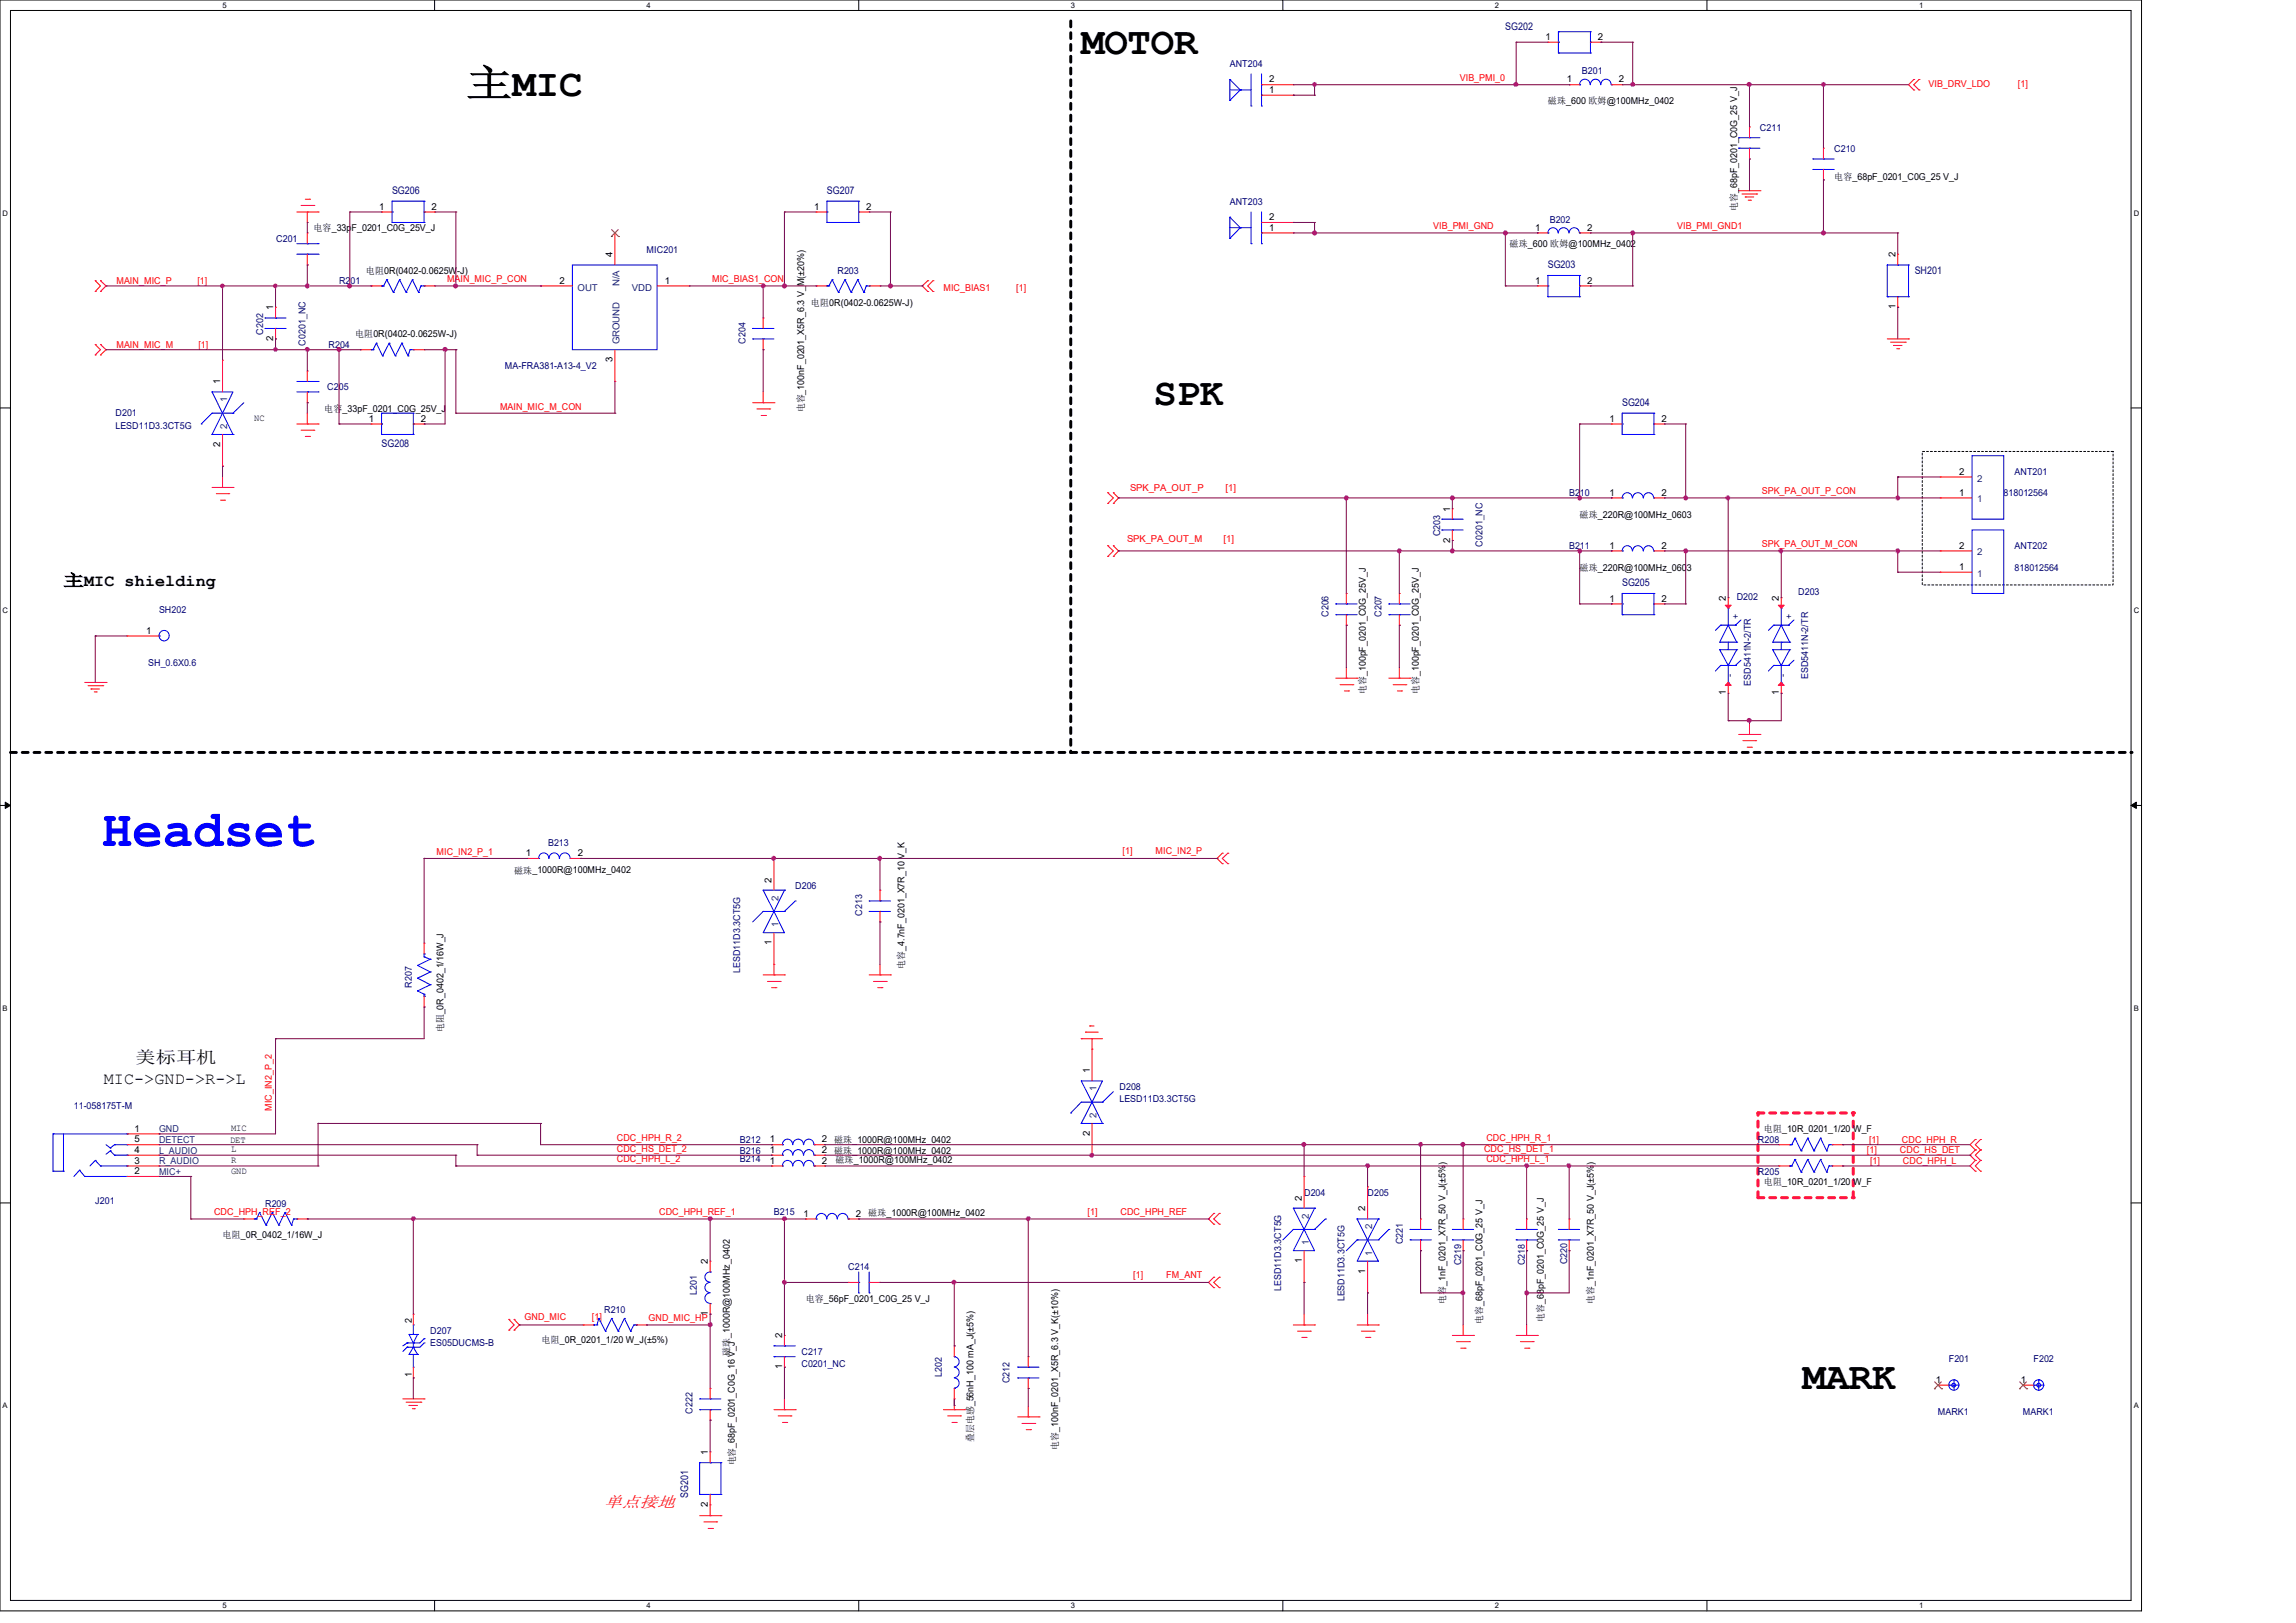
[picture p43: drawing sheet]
<svg xmlns="http://www.w3.org/2000/svg" width="297mm" height="210mm" viewBox="0 0 297 210" stroke-linecap="round" stroke-linejoin="round" font-family="sans-serif">
<defs><g id="words">
<text font-size="6.6" fill="#00f" x="13.2" y="109.5">Headset</text>
<g font-size="5">
<text x="139.9" y="6.9">MOTOR</text>
<text x="60.3" y="12.4">主MIC</text>
<text x="149.2" y="52.4">SPK</text>
<text x="233.2" y="179.8">MARK</text>
</g>
<g font-size="2.2">
<text x="8.2" y="75.8">主MIC shielding</text>
<text x="17.5" y="137.5">美标耳机</text>
<text x="13.4" y="140.3">MIC-&gt;GND-&gt;R-&gt;L</text>
</g>
<text font-size="2.1" fill="#f00" x="78.1" y="195">单点接地</text>
<g font-size="1.4" fill="#000080">
<text x="194.7" y="3.9">SG202</text>
<text x="50.7" y="25.1">SG206</text>
<text x="107" y="25.1">SG207</text>
<text x="200.2" y="34.7">SG203</text>
<text x="247.7" y="35.5">SH201</text>
<text x="209.8" y="52.5">SG204</text>
<text x="49.4" y="57.9">SG208</text>
<text x="209.8" y="75.8">SG205</text>
<text x="89" y="193.8" transform="rotate(-90 89 193.8)">SG201</text>
</g>
<g font-size="1.2">
<text x="199.9" y="5.2">1</text>
<text x="206.7" y="5.2">2</text>
<text x="164.2" y="10.7">2</text>
<text x="202.7" y="10.7">1</text>
<text x="209.4" y="10.7">2</text>
<text x="164.2" y="12">1</text>
<text x="200.2" y="13.5">磁珠_600 欧姆@100MHz_0402</text>
<text x="237.3" y="23.3">电容_68pF_0201_C0G_25 V_J</text>
<text x="40.6" y="29.9">电容_33pF_0201_C0G_25V_J</text>
<text x="49.1" y="27.1">1</text>
<text x="55.8" y="27.1">2</text>
<text x="105.3" y="27.1">1</text>
<text x="112.1" y="27.1">2</text>
<text x="164.2" y="29.8">1</text>
<text x="164.2" y="28.5">2</text>
<text x="198.6" y="29.8">1</text>
<text x="205.3" y="29.8">2</text>
<text x="224.7" y="27.3" transform="rotate(-90 224.7 27.3)">电容_68pF_0201_C0G_25 V_J</text>
<text x="47.3" y="35.4">电阻0R(0402-0.0625W-J)</text>
<text x="79.2" y="33.3" transform="rotate(-90 79.2 33.3)">4</text>
<text x="195.3" y="32">磁珠_600 欧姆@100MHz_0402</text>
<text x="245.2" y="33.3" transform="rotate(-90 245.2 33.3)">2</text>
<text x="35.3" y="40.2" transform="rotate(-90 35.3 40.2)">1</text>
<text x="72.4" y="36.7">2</text>
<text x="86" y="36.7">1</text>
<text x="104.9" y="39.5">电阻0R(0402-0.0625W-J)</text>
<text x="198.6" y="36.7">1</text>
<text x="205.3" y="36.7">2</text>
<text x="245.2" y="40" transform="rotate(-90 245.2 40)">1</text>
<text x="35.3" y="44.2" transform="rotate(-90 35.3 44.2)">2</text>
<text x="45.9" y="43.6">电阻0R(0402-0.0625W-J)</text>
<text x="79.2" y="46.9" transform="rotate(-90 79.2 46.9)">3</text>
<text x="28.5" y="49.7" transform="rotate(-90 28.5 49.7)">1</text>
<text x="42" y="53.3">电容_33pF_0201_C0G_25V_J</text>
<text x="104" y="53.3" transform="rotate(-90 104 53.3)">电容_100nF_0201_X5R_6.3 V_M(±20%)</text>
<text x="28.5" y="57.9" transform="rotate(-90 28.5 57.9)">2</text>
<text x="32.9" y="54.5">NC</text>
<text x="47.7" y="54.6">1</text>
<text x="54.4" y="54.6">2</text>
<text x="208.2" y="54.6">1</text>
<text x="214.9" y="54.6">2</text>
<text x="208.2" y="64.1">1</text>
<text x="214.9" y="64.1">2</text>
<text x="253.4" y="64.1">1</text>
<text x="253.4" y="61.4">2</text>
<text x="187.6" y="70.2" transform="rotate(-90 187.6 70.2)">2</text>
<text x="187.6" y="66.2" transform="rotate(-90 187.6 66.2)">1</text>
<text x="204.3" y="67">磁珠_220R@100MHz_0603</text>
<text x="208.2" y="71">1</text>
<text x="214.9" y="71">2</text>
<text x="253.4" y="71">2</text>
<text x="204.3" y="73.8">磁珠_220R@100MHz_0603</text>
<text x="208.2" y="77.8">1</text>
<text x="214.9" y="77.8">2</text>
<text x="223.3" y="77.7" transform="rotate(-90 223.3 77.7)">2</text>
<text x="230.1" y="77.7" transform="rotate(-90 230.1 77.7)">2</text>
<text x="253.4" y="73.7">1</text>
<text x="18.9" y="82">1</text>
<text x="176.7" y="89.8" transform="rotate(-90 176.7 89.8)">电容_100pF_0201_C0G_25V_J</text>
<text x="183.6" y="89.8" transform="rotate(-90 183.6 89.8)">电容_100pF_0201_C0G_25V_J</text>
<text x="223.3" y="90" transform="rotate(-90 223.3 90)">1</text>
<text x="230.1" y="90" transform="rotate(-90 230.1 90)">1</text>
<text x="66.5" y="113">磁珠_1000R@100MHz_0402</text>
<text x="68" y="110.8">1</text>
<text x="74.8" y="110.8">2</text>
<text x="99.8" y="114.2" transform="rotate(-90 99.8 114.2)">2</text>
<text x="99.8" y="122.3" transform="rotate(-90 99.8 122.3)">1</text>
<text x="117" y="125.4" transform="rotate(-90 117 125.4)">电容_4.7nF_0201_X7R_10 V_K</text>
<text x="57.4" y="133.6" transform="rotate(-90 57.4 133.6)">电阻_0R_0402_1/16W_J</text>
<text x="141" y="138.9" transform="rotate(-90 141 138.9)">1</text>
<text x="17.4" y="149.2">4</text>
<text x="17.4" y="147.8">5</text>
<text x="17.4" y="146.4">1</text>
<text x="29.8" y="147.9">DET</text>
<text x="29.9" y="146.4">MIC</text>
<text x="29.9" y="149">L</text>
<text x="99.6" y="147.8">1</text>
<text x="99.6" y="149.2">1</text>
<text x="106.3" y="147.8">2</text>
<text x="106.3" y="149.2">2</text>
<text x="107.9" y="147.9">磁珠_1000R@100MHz_0402</text>
<text x="107.9" y="149.3">磁珠_1000R@100MHz_0402</text>
<text x="141" y="147" transform="rotate(-90 141 147)">2</text>
<text x="228.2" y="146.5">电阻_10R_0201_1/20 W_F</text>
<text x="17.4" y="151.9">2</text>
<text x="17.4" y="150.6">3</text>
<text x="29.9" y="150.5">R</text>
<text x="29.9" y="151.9">GND</text>
<text x="99.6" y="150.6">1</text>
<text x="106.3" y="150.6">2</text>
<text x="108.1" y="150.5">磁珠_1000R@100MHz_0402</text>
<text x="168.4" y="155.4" transform="rotate(-90 168.4 155.4)">2</text>
<text x="228.2" y="153.4">电阻_10R_0201_1/20 W_F</text>
<text x="28.8" y="160.2">电阻_0R_0402_1/16W_J</text>
<text x="103.9" y="157.4">1</text>
<text x="110.7" y="157.4">2</text>
<text x="112.3" y="157.4">磁珠_1000R@100MHz_0402</text>
<text x="176.6" y="156.8" transform="rotate(-90 176.6 156.8)">2</text>
<text x="91.6" y="163.6" transform="rotate(-90 91.6 163.6)">2</text>
<text x="168.4" y="163.5" transform="rotate(-90 168.4 163.5)">1</text>
<text x="176.6" y="164.8" transform="rotate(-90 176.6 164.8)">1</text>
<text x="53.3" y="171.1" transform="rotate(-90 53.3 171.1)">2</text>
<text x="70.1" y="173.8">电阻_0R_0201_1/20 W_J(±5%)</text>
<text x="91.6" y="170.3" transform="rotate(-90 91.6 170.3)">1</text>
<text x="101.2" y="173.2" transform="rotate(-90 101.2 173.2)">2</text>
<text x="104.2" y="168.4">电容_56pF_0201_C0G_25 V_J</text>
<text x="187" y="168.7" transform="rotate(-90 187 168.7)">电容_1nF_0201_X7R_50 V_J(±5%)</text>
<text x="191.8" y="171.3" transform="rotate(-90 191.8 171.3)">电容_68pF_0201_C0G_25 V_J</text>
<text x="199.7" y="171" transform="rotate(-90 199.7 171)">电容_68pF_0201_C0G_25 V_J</text>
<text x="206.2" y="168.7" transform="rotate(-90 206.2 168.7)">电容_1nF_0201_X7R_50 V_J(±5%)</text>
<text x="53.3" y="178.1" transform="rotate(-90 53.3 178.1)">1</text>
<text x="94.4" y="175.4" transform="rotate(-90 94.4 175.4)">磁珠_1000R@100MHz_0402</text>
<text x="101.2" y="177.2" transform="rotate(-90 101.2 177.2)">1</text>
<text x="250.4" y="178.9">1</text>
<text x="261.4" y="178.9">1</text>
<text x="91.6" y="188.3" transform="rotate(-90 91.6 188.3)">1</text>
<text x="95.1" y="189.6" transform="rotate(-90 95.1 189.6)">电容_68pF_0201_C0G_16 V_J</text>
<text x="125.9" y="186.6" transform="rotate(-90 125.9 186.6)">叠层电感_56nH_100 mA_J(±5%)</text>
<text x="136.9" y="187.6" transform="rotate(-90 136.9 187.6)">电容_100nF_0201_X5R_6.3 V_K(±10%)</text>
<text x="91.6" y="195" transform="rotate(-90 91.6 195)">2</text>
</g>
<g font-size="1.2" fill="#000080">
<text x="159.1" y="8.7">ANT204</text>
<text x="204.6" y="9.6">B201</text>
<text x="227.7" y="16.9">C211</text>
<text x="237.3" y="19.6">C210</text>
<text x="159.1" y="26.5">ANT203</text>
<text x="200.5" y="28.8">B202</text>
<text x="35.7" y="31.3">C201</text>
<text x="83.6" y="32.7">MIC201</text>
<text x="108.3" y="35.4">R203</text>
<text x="43.9" y="36.8">R201</text>
<text x="34" y="43.3" transform="rotate(-90 34 43.3)">C202</text>
<text x="39.5" y="44.7" transform="rotate(-90 39.5 44.7)">C0201_NC</text>
<text x="42.5" y="45">R204</text>
<text x="65.3" y="47.7">MA-FRA381-A13-4_V2</text>
<text x="96.4" y="44.4" transform="rotate(-90 96.4 44.4)">C204</text>
<text x="14.9" y="53.8">D201</text>
<text x="42.3" y="50.5">C205</text>
<text x="14.9" y="55.5">LESD11D3.3CT5G</text>
<text x="203" y="64.2">B210</text>
<text x="259.2" y="64.2">818012564</text>
<text x="260.6" y="61.5">ANT201</text>
<text x="186.3" y="69.4" transform="rotate(-90 186.3 69.4)">C203</text>
<text x="191.8" y="70.7" transform="rotate(-90 191.8 70.7)">C0201_NC</text>
<text x="203" y="71.1">B211</text>
<text x="260.6" y="71.1">ANT202</text>
<text x="224.7" y="77.7">D202</text>
<text x="232.6" y="77">D203</text>
<text x="260.6" y="73.8">818012564</text>
<text x="20.6" y="79.3">SH202</text>
<text x="171.9" y="79.8" transform="rotate(-90 171.9 79.8)">C206</text>
<text x="178.7" y="79.8" transform="rotate(-90 178.7 79.8)">C207</text>
<text x="19.2" y="86.1">SH_0.6X0.6</text>
<text x="226.5" y="88.7" transform="rotate(-90 226.5 88.7)">ESD5411N-2/TR</text>
<text x="233.9" y="87.9" transform="rotate(-90 233.9 87.9)">ESD5411N-2/TR</text>
<text x="70.9" y="109.5">B213</text>
<text x="102.9" y="115">D206</text>
<text x="111.5" y="118.5" transform="rotate(-90 111.5 118.5)">C213</text>
<text x="95.8" y="125.9" transform="rotate(-90 95.8 125.9)">LESD11D3.3CT5G</text>
<text x="53.3" y="127.8" transform="rotate(-90 53.3 127.8)">R207</text>
<text x="9.6" y="143.5">11-058175T-M</text>
<text x="144.8" y="141">D208</text>
<text x="144.8" y="142.7">LESD11D3.3CT5G</text>
<text x="95.7" y="147.9">B212</text>
<text x="95.7" y="149.3">B216</text>
<text x="227.4" y="147.9">R208</text>
<text x="12.3" y="155.8">J201</text>
<text x="95.7" y="150.4">B214</text>
<text x="168.7" y="154.7">D204</text>
<text x="176.9" y="154.7">D205</text>
<text x="227.4" y="152">R205</text>
<text x="34.3" y="156.1">R209</text>
<text x="100.1" y="157.2">B215</text>
<text x="181.5" y="161" transform="rotate(-90 181.5 161)">C221</text>
<text x="90.1" y="167.6" transform="rotate(-90 90.1 167.6)">L201</text>
<text x="109.7" y="164.3">C214</text>
<text x="165.7" y="167" transform="rotate(-90 165.7 167)">LESD11D3.3CT5G</text>
<text x="189" y="163.7" transform="rotate(-90 189 163.7)">C219</text>
<text x="197.3" y="163.7" transform="rotate(-90 197.3 163.7)">C218</text>
<text x="202.7" y="163.6" transform="rotate(-90 202.7 163.6)">C220</text>
<text x="55.7" y="172.6">D207</text>
<text x="78.1" y="169.8">R210</text>
<text x="173.9" y="168.4" transform="rotate(-90 173.9 168.4)">LESD11D3.3CT5G</text>
<text x="55.7" y="174.2">ES05DUCMS-B</text>
<text x="103.7" y="175.3">C217</text>
<text x="103.7" y="176.9">C0201_NC</text>
<text x="121.8" y="178.2" transform="rotate(-90 121.8 178.2)">L202</text>
<text x="130.6" y="179" transform="rotate(-90 130.6 179)">C212</text>
<text x="252.1" y="176.3">F201</text>
<text x="263.1" y="176.3">F202</text>
<text x="89.6" y="183" transform="rotate(-90 89.6 183)">C222</text>
<text x="250.7" y="183.1">MARK1</text>
<text x="261.7" y="183.1">MARK1</text>
</g>
<g font-size="1.2" fill="#f00">
<text x="188.8" y="10.5">VIB_PMI_0</text>
<text x="249.5" y="11.3">VIB_DRV_LDO</text>
<text x="261" y="11.3">[1]</text>
<text x="185.4" y="29.7">VIB_PMI_GND</text>
<text x="217" y="29.7">VIB_PMI_GND1</text>
<text x="15.1" y="36.8">MAIN_MIC_P</text>
<text x="25.5" y="36.8">[1]</text>
<text x="57.8" y="36.5">MAIN_MIC_P_CON</text>
<text x="92.1" y="36.5">MIC_BIAS1_CON</text>
<text x="122" y="37.6">MIC_BIAS1</text>
<text x="131.4" y="37.6">[1]</text>
<text x="15.1" y="45">MAIN_MIC_M</text>
<text x="25.7" y="45">[1]</text>
<text x="64.7" y="53">MAIN_MIC_M_CON</text>
<text x="146.2" y="63.5">SPK_PA_OUT_P</text>
<text x="158.5" y="63.5">[1]</text>
<text x="227.9" y="64">SPK_PA_OUT_P_CON</text>
<text x="145.8" y="70.1">SPK_PA_OUT_M</text>
<text x="158.3" y="70.1">[1]</text>
<text x="227.9" y="70.8">SPK_PA_OUT_M_CON</text>
<text x="56.5" y="110.6">MIC_IN2_P_1</text>
<text x="145.2" y="110.4">[1]</text>
<text x="149.5" y="110.4">MIC_IN2_P</text>
<text x="35.2" y="143.8" transform="rotate(-90 35.2 143.8)">MIC_IN2_P_2</text>
<text x="79.8" y="147.7">CDC_HPH_R_2</text>
<text x="79.8" y="149">CDC_HS_DET_2</text>
<text x="192" y="149">CDC_HS_DET_1</text>
<text x="192.3" y="147.7">CDC_HPH_R_1</text>
<text x="241.5" y="149.1">[1]</text>
<text x="241.8" y="147.9">[1]</text>
<text x="245.8" y="149.1">CDC_HS_DET</text>
<text x="246" y="147.9">CDC_HPH_R</text>
<text x="79.8" y="150.4">CDC_HPH_L_2</text>
<text x="192.3" y="150.4">CDC_HPH_L_1</text>
<text x="241.9" y="150.6">[1]</text>
<text x="246.2" y="150.6">CDC_HPH_L</text>
<text x="27.7" y="157.3">CDC_HPH_REF_2</text>
<text x="85.3" y="157.3">CDC_HPH_REF_1</text>
<text x="140.7" y="157.2">[1]</text>
<text x="144.9" y="157.2">CDC_HPH_REF</text>
<text x="146.6" y="165.4">[1]</text>
<text x="150.9" y="165.4">FM_ANT</text>
<text x="67.9" y="170.8">GND_MIC</text>
<text x="76.6" y="170.8">[1]</text>
<text x="83.9" y="171">GND_MIC_HP</text>
</g>
<g font-size="1.2" fill="#004080">
<text x="74.7" y="37.6">OUT</text>
<text x="80.1" y="37" transform="rotate(-90 80.1 37)">N/A</text>
<text x="81.7" y="37.6">VDD</text>
<text x="80.1" y="44.6" transform="rotate(-90 80.1 44.6)">GROUND</text>
<text x="29.4" y="52.1" transform="rotate(-90 29.4 52.1)">1</text>
<text x="29.4" y="55.5" transform="rotate(-90 29.4 55.5)">2</text>
<text x="255.8" y="65">1</text>
<text x="255.8" y="62.3">2</text>
<text x="255.8" y="71.9">2</text>
<text x="255.8" y="74.6">1</text>
<text x="225" y="80.1" transform="rotate(-90 225 80.1)">+</text>
<text x="231.8" y="80.1" transform="rotate(-90 231.8 80.1)">+</text>
<text x="224.2" y="87.6" transform="rotate(-90 224.2 87.6)">-</text>
<text x="231" y="87.6" transform="rotate(-90 231 87.6)">-</text>
<text x="100.7" y="116.5" transform="rotate(-90 100.7 116.5)">2</text>
<text x="100.7" y="120" transform="rotate(-90 100.7 120)">1</text>
<text x="141.9" y="141.2" transform="rotate(-90 141.9 141.2)">1</text>
<text x="20.6" y="149.3">L_AUDIO</text>
<text x="20.6" y="147.9">DETECT</text>
<text x="20.6" y="146.5">GND</text>
<text x="141.9" y="144.7" transform="rotate(-90 141.9 144.7)">2</text>
<text x="20.6" y="152">MIC+</text>
<text x="20.6" y="150.6">R_AUDIO</text>
<text x="169.3" y="161.2" transform="rotate(-90 169.3 161.2)">1</text>
<text x="169.3" y="157.7" transform="rotate(-90 169.3 157.7)">2</text>
<text x="177.5" y="159.1" transform="rotate(-90 177.5 159.1)">2</text>
<text x="177.5" y="162.5" transform="rotate(-90 177.5 162.5)">1</text>
</g>
<g font-size="1">
<text x="28.8" y="1">5</text>
<text x="83.7" y="1">4</text>
<text x="138.5" y="1">3</text>
<text x="193.4" y="1">2</text>
<text x="248.2" y="1">1</text>
<text x=".3" y="27.9">D</text>
<text x="276" y="27.9">D</text>
<text x=".3" y="79.4">C</text>
<text x="276" y="79.4">C</text>
<text x=".3" y="130.8">B</text>
<text x="276" y="130.8">B</text>
<text x=".3" y="182.2">A</text>
<text x="276" y="182.2">A</text>
<text x="28.8" y="208.1">5</text>
<text x="83.7" y="208.1">4</text>
<text x="138.5" y="208.1">3</text>
<text x="193.4" y="208.1">2</text>
<text x="248.2" y="208.1">1</text>
</g>
</g></defs>
<path d="M0 0h277v208.4h-277zM1.4 1.4h274.3v205.7h-274.3z" fill="none" stroke="#000" stroke-width=".13"/>
<g fill="#fff">
<path d="M28.8 .1h.5v1.1h-.5z"/>
<path d="M28.8 207.2h.5v1.1h-.5z"/>
</g>
<path d="M56.2 0v1.4M56.2 207.1v1.3" fill="none" stroke="#000" stroke-width=".13"/>
<g fill="#fff">
<path d="M83.7 .1h.5v1.1h-.5z"/>
<path d="M83.7 207.2h.5v1.1h-.5z"/>
</g>
<path d="M111.1 0v1.4M111.1 207.1v1.3" fill="none" stroke="#000" stroke-width=".13"/>
<g fill="#fff">
<path d="M138.5 .1h.6v1.1h-.6z"/>
<path d="M138.5 207.2h.6v1.1h-.6z"/>
</g>
<path d="M165.9 0v1.4M165.9 207.1v1.3" fill="none" stroke="#000" stroke-width=".13"/>
<g fill="#fff">
<path d="M193.4 .1h.5v1.1h-.5z"/>
<path d="M193.4 207.2h.5v1.1h-.5z"/>
</g>
<path d="M220.8 0v1.4M220.8 207.1v1.3" fill="none" stroke="#000" stroke-width=".13"/>
<g fill="#fff">
<path d="M248.2 .1h.6v1.1h-.6z"/>
<path d="M248.2 207.2h.6v1.1h-.6z"/>
<path d="M.3 27.1h.8v1.1h-.8z"/>
<path d="M276 27.1h.7v1.1h-.7z"/>
<path d="M.3 78.5h.8v1.1h-.8z"/>
<path d="M276 78.5h.7v1.1h-.7z"/>
</g>
<path d="M0 52.8h1.4M275.7 52.8h1.3" fill="none" stroke="#000" stroke-width=".13"/>
<g fill="#fff">
<path d="M.3 129.9h.7v1.1h-.7z"/>
<path d="M276 129.9h.6v1.1h-.6z"/>
</g>
<path d="M0 104.2h1.4M275.7 104.2h1.3" fill="none" stroke="#000" stroke-width=".13"/>
<path d="M.7 103.8l.7 .4-.7 .4zM275.7 104.2l.7-.4v.8z" fill="#000" stroke="#000" stroke-width=".13"/>
<g fill="#fff">
<path d="M.3 181.4h.7v1.1h-.7z"/>
<path d="M276 181.4h.6v1.1h-.6z"/>
</g>
<path d="M0 155.7h1.4M275.7 155.7h1.3" fill="none" stroke="#000" stroke-width=".13"/>
<path d="M138.5 2.7v94.7M1.4 97.4h274.3" fill="none" stroke="#000" stroke-width=".38" stroke-dasharray=".8 .8"/>
<g fill="#000" stroke-dasharray=".8 .8">
<circle cx="138.5" cy="97.4" r=".19"/>
<circle cx="275.7" cy="97.4" r=".19"/>
</g>
<path d="M248.7 58.4h24.6v17.3h-24.6z" fill="none" stroke="#000" stroke-width=".13" stroke-dasharray=".3"/>
<path d="M227.4 155h12.3" fill="none" stroke="#f00" stroke-width=".38" stroke-dasharray=".8"/>
<circle cx="239.7" cy="155" r=".19" fill="#f00" stroke-dasharray=".8"/>
<path d="M227.4 144h12.3" fill="none" stroke="#f00" stroke-width=".38" stroke-dasharray=".8"/>
<circle cx="239.7" cy="144" r=".19" fill="#f00" stroke-dasharray=".8"/>
<path d="M239.7 155v-11" fill="none" stroke="#f00" stroke-width=".38" stroke-dasharray=".8"/>
<circle cx="239.7" cy="144" r=".19" fill="#f00" stroke-dasharray=".8"/>
<path d="M227.4 155v-11" fill="none" stroke="#f00" stroke-width=".38" stroke-dasharray=".8"/>
<circle cx="227.4" cy="144" r=".19" fill="#f00" stroke-dasharray=".8"/>
<g fill="none" stroke="#f00" stroke-width=".13">
<path d="M163.2 11h4.1M163.2 12.3h4.1M167.3 12.3h.1M167.3 11h.1M200.2 5.5h.1M200.2 5.5h1.4M203 11h1.3M203 11h.1M205.7 5.5h1.4M207.1 5.5h.1M208.4 11h1.4M209.8 11h.1"/>
<path d="M226.3 16.4h.1M226.3 16.4v1.4M226.3 19.2v1.4M235.9 19.2h.1M235.9 19.2v1.4M247.6 10.3h.1M247.6 11.6h.1M247.6 10.3l-.7 .7 .7 .6M248.2 11.6h.1M248.2 10.3h.1M248.2 10.3l-.6 .7 .6 .6M12.3 36.3h.1"/>
<path d="M12.3 37.7h.1M12.3 36.3l.7 .7-.7 .7M13 37.7h.1M13 36.3h.1M13 36.3l.7 .7-.7 .7M35.6 39.8h.1M35.6 39.8v1.3M38.4 27.4h2.7M38.9 26.6h1.7M39.5 25.8h.5M39.8 27.4h.1M39.8 27.4v1.4"/>
<path d="M39.8 34.3h.1M39.8 30.1h.1M39.8 30.1v1.4M39.8 32.9v1.4M40 25.8h.1M40.6 26.6h.1M41.1 27.4h.1M48 37h1.4M48 37h.1M49.4 27.4h1.3M49.4 27.4h.1M54.9 27.4h1.3"/>
<path d="M54.9 37h1.3M56.2 27.4h.1M56.2 37h.1M69.9 37h4.1M69.9 37h.1M79.5 30.1h.1M79.5 30.1v4.2M85 37h4.2M89.2 37h.1M105.6 37h1.4M105.6 37h.1M105.6 27.4h1.4"/>
<path d="M105.6 27.4h.1M111.1 27.4h1.3M112.4 37h1.4M112.4 27.4h.1M113.8 37h.1M120 36.3l-.7 .7 .7 .7M120 36.3h.1M120 37.7h.1M120.7 37.7h.1M120.7 36.3h.1M120.7 36.3l-.7 .7 .7 .7M163.2 30.1h4.1"/>
<path d="M163.2 28.8h4.1M167.3 30.1h.1M167.3 28.8h.1M198.9 30.1h1.3M198.9 30.1h.1M198.9 37h1.3M198.9 37h.1M204.3 30.1h1.4M204.3 37h1.4M205.7 30.1h.1M205.7 37h.1M224.9 24.7h2.8"/>
<path d="M225.3 25.1h1.9M225.8 25.5h1.1M225.8 25.5h.1M226.1 25.9h.3M226.3 20.6h.1M226.4 25.9h.1M227.2 25.1h.1M227.7 24.7h.1M235.9 23.3h.1M235.9 21.9v1.4M245.5 32.9h.1M245.5 39.8h.1"/>
<path d="M245.5 32.9v1.4M245.5 38.4v1.4M12.3 44.6h.1M12.3 45.9h.1M12.3 44.6l.7 .7-.7 .6M13 45.9h.1M13 44.6h.1M13 44.6l.7 .7-.7 .6M28.8 46.6h.1M28.8 46.6v4.1M28.8 56.2v4.1M35.6 43.9h.1"/>
<path d="M35.6 42.5v1.4M38.4 54.9h2.7M38.9 55.7h1.7M39.5 56.5h.5M39.8 54.9h.1M39.8 53.5v1.4M39.8 52.1h.1M39.8 48h.1M39.8 48v1.4M39.8 50.7v1.4M40 56.5h.1M40.6 55.7h.1"/>
<path d="M41.1 54.9h.1M46.6 45.3h.1M46.6 45.3h1.4M48 54.9h1.4M48 54.9h.1M53.5 54.9h1.4M53.5 45.3h1.4M54.9 54.9h.1M54.9 45.3h.1M79.5 49.4h.1M79.5 45.3v4.1M97.4 52.1h2.7"/>
<path d="M97.9 52.9h1.7M98.5 53.8h.5M98.7 52.1h.1M98.7 50.7v1.4M98.7 41.1h.1M98.7 45.3h.1M98.7 41.1v1.4M98.7 43.9v1.4M99 53.8h.1M99.6 52.9h.1M100.1 52.1h.1M208.4 54.9h.1"/>
<path d="M208.4 54.9h1.4M214 54.9h1.3M215.3 54.9h.1M244.1 43.9h2.8M244.6 44.3h1.9M244.9 44.7h1.1M244.9 44.7h.1M245.4 45.1h.2M245.6 45.1h.1M246.5 44.3h.1M246.9 43.9h.1M27.4 63.1h2.7"/>
<path d="M28 63.9h1.6M28.5 64.7h.5M28.8 63.1h.1M28.8 60.3h.1M28.8 61.7v1.4M29 64.7h.1M29.6 63.9h.1M30.1 63.1h.1M143.3 63.8l.7 .6-.7 .8M143.3 70.6l.7 .7-.7 .7M143.3 63.8h.1M143.3 65.2h.1"/>
<path d="M143.3 70.6h.1M143.3 72h.1M144 65.2h.1M144 63.8h.1M144 72h.1M144 70.6h.1M144 63.8l.7 .6-.7 .8M144 70.6l.7 .7-.7 .7M174.2 76.8h.1M174.2 76.8v1.3M174.2 79.5v1.4M181 76.8h.1"/>
<path d="M181 76.8v1.3M181 79.5v1.4M187.9 65.8h.1M187.9 69.9h.1M187.9 65.8v1.4M187.9 68.6v1.3M208.4 64.4h.1M208.4 71.3h.1M208.4 71.3h1.4M208.4 64.4h1.4M208.4 78.1h.1M208.4 78.1h1.4"/>
<path d="M214 71.3h1.3M214 64.4h1.3M214 78.1h1.3M215.3 64.4h.1M215.3 71.3h.1M215.3 78.1h.1M223.6 77.3h.1M223.6 77.3v1.4M230.4 77.3h.1M230.4 77.3v1.4M251 74h.1M251 71.3h.1"/>
<path d="M251 64.4h.1M251 61.7h.1M251 74h4.1M251 71.3h4.1M251 64.4h4.1M251 61.7h4.1M11 88.3h2.7M11.4 88.7h1.9M11.8 89.2h1.1M11.8 89.2h.1M12.2 89.5h.2M12.4 89.5h.1"/>
<path d="M13.3 88.7h.1M13.7 88.3h.1M16.4 82.3h4.2M16.4 82.3h.1M172.8 87.8h2.8M173.4 88.6h1.6M173.9 89.4h.6M174.2 80.9h.1M174.2 87.8h.1M174.2 86.4v1.4M174.5 89.4h.1M175 88.6h.1"/>
<path d="M175.6 87.8h.1M179.7 87.8h2.7M180.2 88.6h1.7M180.8 89.4h.5M181 87.8h.1M181 80.9h.1M181 86.4v1.4M181.3 89.4h.1M181.9 88.6h.1M182.4 87.8h.1M223.6 89.7h.1M223.6 88.3v1.4"/>
<path d="M224.9 95h2.8M225.5 95.8h1.6M226 96.7h.6M226.3 95h.1M226.3 93.7v1.3M226.6 96.7h.1M227.1 95.8h.1M227.7 95h.1M230.4 89.7h.1M230.4 88.3v1.4M68.3 111.1h.1M68.3 111.1h1.4"/>
<path d="M73.8 111.1h1.3M75.1 111.1h.1M100.1 111.1h.1M100.1 111.1v4.1M113.8 115.2h.1M113.8 119.3h.1M113.8 115.2v1.4M113.8 117.9v1.4M158.1 110.4l-.7 .7 .7 .7M158.1 111.8h.1M158.1 110.4h.1M158.8 110.4h.1"/>
<path d="M158.8 111.8h.1M158.8 110.4l-.7 .7 .7 .7M54.9 130.3h.1M54.9 122h.1M54.9 122v1.4M54.9 128.9v1.4M98.7 126.2h2.8M99.3 127h1.6M99.8 127.8h.6M100.1 124.8h.1M100.1 120.7v5.5M100.1 126.2h.1"/>
<path d="M100.4 127.8h.1M100.9 127h.1M101.5 126.2h.1M112.4 126.2h2.8M113 127h1.6M113.5 127.8h.6M113.8 126.2h.1M113.8 124.8v1.4M114.1 127.8h.1M114.6 127h.1M115.2 126.2h.1M139.9 134.4h2.7"/>
<path d="M139.9 134.4h.1M140.4 133.6h1.7M140.4 133.6h.1M141 132.8h.5M141 132.8h.1M141.3 134.4h.1M141.3 134.4v5.5M141.3 135.8h.1M16.4 150.9h4.2M16.4 152.2h4.2M16.4 149.5h4.2M16.4 148.1h4.2"/>
<path d="M16.4 146.7h4.2M20.6 152.2h.1M20.6 150.9h.1M20.6 149.5h.1M20.6 148.1h.1M20.6 146.7h.1M31.5 157.7h1.4M31.5 157.7h.1M38.4 157.7h1.4M39.8 157.7h.1M99.8 150.9h.1M99.8 148.1h.1"/>
<path d="M99.8 150.9h1.4M99.8 148.1h1.4M99.8 149.5h.1M99.8 149.5h1.4M104.2 157.7h1.4M104.2 157.7h.1M105.3 150.9h1.4M105.3 148.1h1.4M105.3 149.5h1.4M106.7 150.9h.1M106.7 148.1h.1M106.7 149.5h.1"/>
<path d="M109.7 157.7h1.4M111.1 157.7h.1M141.3 149.5h.1M141.3 145.4v4.1M157 158.4h.1M157 157h.1M157 157l-.7 .7 .7 .7M157.7 157l-.7 .7 .7 .7M157.7 157h.1M157.7 158.4h.1M168.7 152.2h.1M168.7 152.2v4.1"/>
<path d="M176.9 153.6h.1M176.9 153.6v4.1M183.8 157.7h.1M183.8 157.7v1.4M189.3 157.7h.1M189.3 157.7v1.4M197.5 157.7h.1M197.5 157.7v1.4M203 157.7h.1M203 157.7v1.4M230.1 150.9h.1M230.1 148.1h.1"/>
<path d="M230.1 150.9h1.4M230.1 148.1h1.4M237 150.9h1.4M237 148.1h1.4M238.4 150.9h.1M238.4 148.1h.1M255.5 151.6h.1M255.5 150.2h.1M255.5 148.8h.1M255.5 147.4h.1M255.5 150.2l-.7 .7 .7 .7M255.5 148.8l-.7 .7 .7 .7"/>
<path d="M255.5 147.4l-.7 .7 .7 .7M256.2 150.2h.1M256.2 151.6h.1M256.2 148.8h.1M256.2 147.4h.1M256.2 150.2l-.7 .7 .7 .7M256.2 148.8l-.7 .7 .7 .7M256.2 147.4l-.7 .7 .7 .7M53.5 178.3h.1M53.5 170.1h.1M53.5 170.1v1.4M53.5 176.9v1.4"/>
<path d="M65.8 170.7l.7 .8-.7 .6M65.8 170.7h.1M65.8 172.1h.1M66.5 170.7l.7 .8-.7 .6M66.5 172.1h.1M66.5 170.7h.1M75.4 171.4h1.4M75.4 171.4h.1M82.3 171.4h1.4M83.7 171.4h.1M91.9 170.1h.1M91.9 163.2h.1"/>
<path d="M91.9 163.2v1.4M91.9 168.7v1.4M91.9 179.7h.1M91.9 179.7v1.3M101.5 176.9h.1M101.5 172.8h.1M101.5 172.8v1.4M101.5 175.6v1.3M109.7 165.9h1.4M109.7 165.9h.1M112.4 165.9h1.4M113.8 165.9h.1"/>
<path d="M123.4 174.2h.1M123.4 174.2v1.4M123.4 179.7v2.7M133 175.6h.1M133 179.7h.1M133 175.6v1.3M133 178.3v1.4M157 166.6h.1M157 165.3h.1M157 165.3l-.7 .6 .7 .7M157.7 165.3l-.7 .6 .7 .7M157.7 165.3h.1"/>
<path d="M157.7 166.6h.1M167.3 171.5h2.8M167.9 172.3h1.6M168.4 173.1h.6M168.7 171.5h.1M168.7 165.9h.1M168.7 161.8v4.1M168.7 170.1v1.4M169 173.1h.1M169.5 172.3h.1M170.1 171.5h.1M175.6 171.5h2.7"/>
<path d="M176.1 172.3h1.7M176.7 173.1h.5M176.9 167.3h.1M176.9 163.2v4.1M176.9 171.5h.1M176.9 170.1v1.4M177.2 173.1h.1M177.8 172.3h.1M178.3 171.5h.1M183.8 161.8h.1M183.8 160.4v1.4M187.9 172.8h2.7"/>
<path d="M188.4 173.6h1.7M189 174.5h.5M189.3 172.8h.1M189.3 161.8h.1M189.3 160.4v1.4M189.3 171.5v1.3M189.5 174.5h.1M190.1 173.6h.1M190.6 172.8h.1M196.1 172.8h2.8M196.7 173.6h1.6M197.2 174.5h.6"/>
<path d="M197.5 161.8h.1M197.5 160.4v1.4M197.5 172.8h.1M197.5 171.5v1.3M197.8 174.5h.1M198.3 173.6h.1M198.9 172.8h.1M203 161.8h.1M203 160.4v1.4M250.7 179.2h1.4M250.7 179.2h.1M261.7 179.2h1.4"/>
<path d="M261.7 179.2h.1M52.1 181h2.8M52.5 181.4h1.9M52.9 181.9h1.1M52.9 181.9h.1M53.3 182.3h.3M53.6 182.3h.1M54.4 181.4h.1M54.9 181h.1M90.5 196.1h2.8M91.1 196.9h1.6M91.6 197.8h.6"/>
<path d="M91.9 196.1h.1M91.9 183.8h.1M91.9 182.4v1.4M91.9 194.7h.1M91.9 187.9h.1M91.9 187.9v1.4M91.9 193.4v2.7M92.2 197.8h.1M92.7 196.9h.1M93.3 196.1h.1M100.1 182.4h2.8M100.7 183.2h1.6"/>
<path d="M101.2 184.1h.6M101.5 182.4h.1M101.5 181v1.4M101.8 184.1h.1M102.3 183.2h.1M102.9 182.4h.1M122 182.4h2.8M122.6 183.2h1.6M123.1 184.1h.6M123.4 181h.1M123.4 182.4h.1M123.7 184.1h.1"/>
<path d="M124.2 183.2h.1M124.8 182.4h.1M131.7 183.3h2.7M132.2 184.2h1.7M132.8 185h.5M133 183.3h.1M133 182v1.3M133.3 185h.1M133.9 184.2h.1M134.4 183.3h.1"/>
</g>
<g fill="none" stroke="#00f" stroke-width=".13">
<path d="M159.1 10.3l1.3 1.3M159.1 10.3h.1M159.1 13h.1M159.1 10.3v2.7M159.1 11.6h2.7M160.4 11.6h.1M160.4 11.6l-1.3 1.4M161.8 13.7h.1M161.8 9.6v4.1M163.2 11h.1M163.2 12.3h.1M163.2 13.7h.1"/>
<path d="M163.2 9.6v4.1M201.6 5.5h.1M201.6 6.9h.1M201.6 4.1h.1M201.6 4.1v2.8M201.6 4.1h4.1M201.6 6.9h4.1M204.3 11h.1M205.7 11a.68 .68 0 0 0-.7-.8 .68 .68 0 0 0-.7 .8M205.7 5.5h.1M205.7 4.1h.1M205.7 6.9h.1"/>
<path d="M205.7 4.1v2.8M207.1 11a.66 .66 0 0 0-.7-.8 .66 .66 0 0 0-.7 .8M208.4 11a.66 .66 0 0 0-.6-.8 .66 .66 0 0 0-.7 .8M208.4 11h.1M224.9 17.8h2.8M224.9 19.2h2.8M224.9 17.8h.1M224.9 19.2h.1M226.3 17.8h.1M226.3 19.2h.1M38.4 32.9h2.7M38.4 31.5h2.7"/>
<path d="M39.8 32.9h.1M39.8 31.5h.1M41.1 32.9h.1M41.1 31.5h.1M49.4 37h.1M49.4 37h.2M49.6 37h.1M50 36.2h.1M50 36.2l-.4 .8M50 36.2l.9 1.6M50.7 27.4h.1M50.7 28.8h.1"/>
<path d="M50.7 26h.1M50.7 26v2.8M50.7 26h4.2M50.7 28.8h4.2M50.9 37.8h.1M51.7 36.2l.8 1.6M51.7 36.2h.1M51.7 36.2l-.8 1.6M52.5 37.8h.1M53.3 36.2l.8 1.6M53.3 36.2h.1M53.3 36.2l-.8 1.6"/>
<path d="M54.1 37.8h.1M54.4 37h.5M54.4 37h.1M54.4 37l-.3 .8M54.9 27.4h.1M54.9 26h.1M54.9 28.8h.1M54.9 37h.1M54.9 26v2.8M74 34.3h11v11h-11zM107 37h.1M107 37h.2"/>
<path d="M107 27.4h.1M107 28.8h.1M107 26h.1M107 26h4.1M107 26v2.8M107 28.8h4.1M107.2 37h.1M107.7 36.2l.8 1.6M107.7 36.2h.1M107.7 36.2l-.5 .8M108.5 37.8h.1M109.3 36.2l.8 1.6"/>
<path d="M109.3 36.2h.1M109.3 36.2l-.8 1.6M110.1 37.8h.1M111 36.2l.8 1.6M111 36.2h.1M111 36.2l-.9 1.6M111.1 27.4h.1M111.1 26h.1M111.1 28.8h.1M111.1 26v2.8M111.8 37.8h.1M112.1 37h.3"/>
<path d="M112.1 37h.1M112.1 37l-.3 .8M112.4 37h.1M159.1 28.1l1.3 1.4M159.1 28.1h.1M159.1 30.9h.1M159.1 28.1v2.8M159.1 29.5h2.7M160.4 29.5h.1M160.4 29.5l-1.3 1.4M161.8 31.5h.1M161.8 27.4v4.1"/>
<path d="M163.2 28.8h.1M163.2 30.1h.1M163.2 31.5h.1M163.2 27.4v4.1M200.2 30.1h.1M200.2 30.1a.66 .66 0 0 1 .7-.6 .66 .66 0 0 1 .6 .6M200.2 37h.1M200.2 38.4h.1M200.2 35.6h.1M200.2 35.6v2.8M200.2 35.6h4.1M200.2 38.4h4.1"/>
<path d="M201.6 30.1a.68 .68 0 0 1 .7-.6 .68 .68 0 0 1 .6 .6M203 30.1a.66 .66 0 0 1 .6-.6 .66 .66 0 0 1 .7 .6M204.3 30.1h.1M204.3 37h.1M204.3 35.6h.1M204.3 38.4h.1M204.3 35.6v2.8M234.5 20.6h2.8M234.5 21.9h2.8M234.5 20.6h.1M234.5 21.9h.1M235.9 20.6h.1"/>
<path d="M235.9 21.9h.1M244.1 38.4h.1M244.1 34.3h.1M244.1 34.3v4.1M244.1 34.3h2.8M244.1 38.4h2.8M245.5 34.3h.1M245.5 38.4h.1M246.9 38.4h.1M246.9 34.3h.1M246.9 34.3v4.1M26 54.9h.1"/>
<path d="M27.4 56.2l1.4-2.7 1.3 2.7M27.4 56.2h.1M27.4 50.7h2.7l-1.3 2.8zM27.4 53.5h.1M27.4 53.5l-1.4 1.4M27.4 56.2h2.7M27.4 53.5h2.7M30.1 56.2h.1M30.1 53.5h.1M31.5 52.1l-1.4 1.4M34.3 41.1h.1M34.3 42.5h.1"/>
<path d="M34.3 41.1h2.7M34.3 42.5h2.7M35.6 41.1h.1M35.6 42.5h.1M38.4 50.7h2.7M38.4 49.4h2.7M39.8 50.7h.1M39.8 49.4h.1M41.1 50.7h.1M41.1 49.4h.1M48 45.3h.1M48 45.3h.3"/>
<path d="M48.3 45.3h.1M48.7 44.4l.8 1.7M48.7 44.4h.1M48.7 44.4l-.4 .9M49.4 53.5h4.1M49.4 54.9h.1M49.4 53.5h.1M49.4 56.2h.1M49.4 56.2h4.1M49.4 53.5v2.7M49.5 46.1h.1M50.3 44.4h.1"/>
<path d="M50.3 44.4l-.8 1.7M50.3 44.4l.8 1.7M51.1 46.1h.1M52 44.4l.8 1.7M52 44.4h.1M52 44.4l-.9 1.7M52.8 46.1h.1M53 45.3h.5M53 45.3h.1M53 45.3l-.2 .8M53.5 54.9h.1M53.5 56.2h.1"/>
<path d="M53.5 53.5h.1M53.5 53.5v2.7M53.5 45.3h.1M97.4 42.5h2.7M97.4 43.9h2.7M97.4 42.5h.1M97.4 43.9h.1M98.7 42.5h.1M98.7 43.9h.1M209.8 56.2h4.2M209.8 54.9h.1M209.8 56.2h.1"/>
<path d="M209.8 53.5h.1M209.8 53.5v2.7M209.8 53.5h4.2M214 54.9h.1M214 53.5h.1M214 56.2h.1M214 53.5v2.7M255.1 59h4.1v8.2h-4.1zM172.8 78.1h.1M172.8 79.5h.1M172.8 79.5h2.8M172.8 78.1h2.8"/>
<path d="M174.2 78.1h.1M174.2 79.5h.1M179.7 78.1h.1M179.7 79.5h.1M179.7 79.5h2.7M179.7 78.1h2.7M181 78.1h.1M181 79.5h.1M186.5 67.2h.1M186.5 68.6h.1M186.5 67.2h2.8M186.5 68.6h2.8"/>
<path d="M187.9 67.2h.1M187.9 68.6h.1M209.8 64.4a.66 .66 0 0 1 .7-.6 .66 .66 0 0 1 .7 .6M209.8 71.3a.66 .66 0 0 1 .7-.7 .66 .66 0 0 1 .7 .7M209.8 64.4h.1M209.8 71.3h.1M209.8 79.5h4.2M209.8 78.1h.1M209.8 79.5h.1M209.8 76.8h.1M209.8 76.8v2.7M209.8 76.8h4.2"/>
<path d="M211.2 64.4a.68 .68 0 0 1 .7-.6 .68 .68 0 0 1 .7 .6M211.2 71.3a.68 .68 0 0 1 .7-.7 .68 .68 0 0 1 .7 .7M212.6 64.4a.66 .66 0 0 1 .7-.6 .66 .66 0 0 1 .6 .6M212.6 71.3a.66 .66 0 0 1 .7-.7 .66 .66 0 0 1 .6 .7M214 64.4h.1M214 71.3h.1M214 78.1h.1M214 76.8h.1M214 79.5h.1M214 76.8v2.7M223.6 78.7h.1M223.6 78.7v2.2"/>
<path d="M230.4 78.7h.1M230.4 78.7v2.2M255.1 68.6h4.1v8.2h-4.1zM20.6 82.3h.1M222.5 84.1l1.1 2M222.5 83.1h.1M222.5 84.1h.1M222.5 84.1h2.2M222.5 83.1h2.2M222.6 80.9l-.7 .7M222.6 86.1l-.7 .7M222.6 80.9h.1"/>
<path d="M222.6 86.1h.1M222.6 80.9h1.9M222.6 86.1h1.9M223.6 88.3h.1M223.6 80.9h.1M223.6 83.1h.1M223.6 86.1h.1M223.6 83.1v1M223.6 86.1v2.2M223.6 80.9l1.1 2.2M223.6 80.9l-1.1 2.2M224.5 80.9h.1"/>
<path d="M224.5 86.1h.1M224.7 83.1h.1M224.7 84.1h.1M224.7 84.1l-1.1 2M225.2 80.2l-.7 .7M225.2 85.4l-.7 .7M229.3 84.1l1.1 2M229.3 83.1h.1M229.3 84.1h.1M229.3 84.1h2.2M229.3 83.1h2.2M229.4 80.9l-.6 .7"/>
<path d="M229.4 86.1l-.6 .7M229.4 80.9h.1M229.4 86.1h.1M229.4 80.9h2M229.4 86.1h2M230.4 88.3h.1M230.4 80.9h.1M230.4 83.1h.1M230.4 86.1h.1M230.4 83.1v1M230.4 86.1v2.2M230.4 80.9l1.1 2.2"/>
<path d="M230.4 80.9l-1.1 2.2M231.4 80.9h.1M231.4 86.1h.1M231.5 83.1h.1M231.5 84.1h.1M231.5 84.1l-1.1 2M232.1 80.2l-.7 .7M232.1 85.4l-.7 .7M69.7 111.1h.1M71 111.1a.66 .66 0 0 0-.7-.7 .66 .66 0 0 0-.6 .7M72.3 111.1a.66 .66 0 0 0-.6-.7 .66 .66 0 0 0-.7 .7M73.7 111.1a.68 .68 0 0 0-.6-.7 .68 .68 0 0 0-.7 .7"/>
<path d="M73.8 111.1h.1M98.7 115.2l1.4 2.7 1.4-2.7M98.7 115.2h.1M98.7 117.9h.1M98.7 115.2h2.8M98.7 117.9h2.8M98.7 117.9l-1.3 1.4M100.1 117.9l1.4 2.8h-2.8zM101.5 115.2h.1M101.5 117.9h.1M102.9 116.6h.1M102.9 116.6l-1.4 1.3"/>
<path d="M112.4 117.9h2.8M112.4 116.6h2.8M112.4 116.6h.1M112.4 117.9h.1M113.8 116.6h.1M113.8 117.9h.1M54 124.9h.1M54 126.6h.1M54 128.2h.1M54 124.9l1.7 .9M54 126.6l1.7 .8M54 128.2l.9 .5"/>
<path d="M54.9 123.4h.1M54.9 128.9h.1M54.9 123.8h.1M54.9 128.7h.1M54.9 123.4v.4M54.9 128.7v.2M54.9 123.8l.8 .3M55.7 124.1h.1M55.7 125.8h.1M55.7 127.4h.1M55.7 124.1l-1.7 .8M55.7 125.8l-1.7 .8"/>
<path d="M55.7 127.4l-1.7 .8M139.9 139.9h2.7l-1.3 2.7zM6.9 151.6h.1M6.9 151.6h1.3M6.9 146.7h.1M6.9 146.7v4.9M6.9 146.7h9.5M8.2 151.6h.1M8.2 146.7v4.9M10.3 151.4h.1M10.3 151.4l.7 .8M10.3 151.4l-.7 .8"/>
<path d="M11 152.2h.1M11 152.2h5.4M12.3 150.2h.1M12.3 150.2l.7 .7M12.3 150.2l-.7 .7M13 150.9h.1M13 150.9h3.4M13.7 148.1l.6 .4M14.3 148.5h.1M14.3 148.9h.1M14.3 148.9l.5 .6M14.3 148.9l-.6 .5"/>
<path d="M14.8 148.1l-.5 .4M14.8 148.1h.1M14.8 149.5h.1M14.8 148.1h1.6M14.8 149.5h1.6M16.4 146.7h.1M16.4 148.1h.1M16.4 149.5h.1M16.4 152.2h.1M16.4 150.9h.1M32.9 157.7h.1M32.9 157.7h.3"/>
<path d="M33.2 157.7h.1M33.6 156.9l.8 1.6M33.6 156.9h.1M33.6 156.9l-.4 .8M34.4 158.5h.1M35.2 156.9h.1M35.2 156.9l-.8 1.6M35.2 156.9l.9 1.6M36.1 158.5h.1M36.9 156.9h.1M36.9 156.9l-.8 1.6M36.9 156.9l.8 1.6"/>
<path d="M37.7 158.5h.1M38 157.7h.4M38 157.7h.1M38 157.7l-.3 .8M38.4 157.7h.1M101.2 150.9h.1M101.2 148.1h.1M101.2 149.5h.1M102.5 150.9a.66 .66 0 0 0-.6-.7 .66 .66 0 0 0-.7 .7M102.5 148.1a.66 .66 0 0 0-.6-.7 .66 .66 0 0 0-.7 .7M102.5 149.5a.66 .66 0 0 0-.6-.7 .66 .66 0 0 0-.7 .7M103.9 150.9a.68 .68 0 0 0-.6-.7 .68 .68 0 0 0-.7 .7"/>
<path d="M103.9 148.1a.68 .68 0 0 0-.6-.7 .68 .68 0 0 0-.7 .7M103.9 149.5a.68 .68 0 0 0-.6-.7 .68 .68 0 0 0-.7 .7M105.3 150.9a.66 .66 0 0 0-.7-.7 .66 .66 0 0 0-.6 .7M105.3 148.1a.66 .66 0 0 0-.7-.7 .66 .66 0 0 0-.6 .7M105.3 149.5a.66 .66 0 0 0-.7-.7 .66 .66 0 0 0-.6 .7M105.3 150.9h.1M105.3 148.1h.1M105.3 149.5h.1M105.6 157.7h.1M106.9 157.7a.68 .68 0 0 0-.6-.7 .68 .68 0 0 0-.7 .7M108.3 157.7a.66 .66 0 0 0-.7-.7 .66 .66 0 0 0-.6 .7M109.7 157.7a.68 .68 0 0 0-.7-.7 .68 .68 0 0 0-.7 .7"/>
<path d="M109.7 157.7h.1M138.5 144h.1M139.9 145.4h2.7M139.9 142.6h2.7M139.9 145.4l1.4-2.8 1.3 2.8M139.9 145.4h.1M139.9 142.6h.1M139.9 142.6l-1.4 1.4M142.6 145.4h.1M142.6 142.6h.1M144 141.3l-1.4 1.3M167.3 156.3h.1"/>
<path d="M167.3 159.1h.1M167.3 156.3h2.8M167.3 159.1h2.8M167.3 159.1l-1.4 1.3M167.3 156.3l1.4 2.8 1.4-2.8M168.7 159.1l1.4 2.7h-2.8zM170.1 156.3h.1M170.1 159.1h.1M171.5 157.7h.1M171.5 157.7l-1.4 1.4M175.6 157.7l1.3 2.7 1.4-2.7M175.6 157.7h.1"/>
<path d="M175.6 157.7h2.7M178.3 157.7h.1M179.7 159.1h.1M179.7 159.1l-1.4 1.3M182.4 159.1h2.8M182.4 159.1h.1M183.8 159.1h.1M187.9 159.1h2.7M187.9 159.1h.1M189.3 159.1h.1M196.1 159.1h2.8M196.1 159.1h.1"/>
<path d="M197.5 159.1h.1M201.6 159.1h2.7M201.6 159.1h.1M203 159.1h.1M231.5 150.9h.3M231.5 148.1h.3M231.5 150.9h.1M231.5 148.1h.1M231.8 150.9h.1M231.8 148.1h.1M232.2 150l.8 1.7M232.2 147.3l.8 1.6"/>
<path d="M232.2 150h.1M232.2 147.3h.1M232.2 150l-.4 .9M232.2 147.3l-.4 .8M233 151.7h.1M233 148.9h.1M233.8 150l.9 1.7M233.8 147.3l.9 1.6M233.8 150h.1M233.8 147.3h.1M233.8 150l-.8 1.7M233.8 147.3l-.8 1.6"/>
<path d="M234.7 151.7h.1M234.7 148.9h.1M235.5 150h.1M235.5 147.3h.1M235.5 150l-.8 1.7M235.5 147.3l-.8 1.6M235.5 150l.8 1.7M235.5 147.3l.8 1.6M236.3 151.7h.1M236.3 148.9h.1M236.6 150.9h.1M236.6 148.1h.1"/>
<path d="M236.6 150.9l-.3 .8M236.6 148.1l-.3 .8M236.6 150.9h.4M236.6 148.1h.4M237 150.9h.1M237 148.1h.1M52.7 173.8h.1M52.7 174.3h.1M52.7 174.3l-.6 .6M52.7 173.8l-.6 .4M52.9 175.3h1.1M52.9 172.7l.6 1.1"/>
<path d="M52.9 172.7h.1M52.9 175.3h.1M52.9 172.7h1.1M53.5 171.5h.1M53.5 176.9h.1M53.5 173.8h.1M53.5 174.3h.1M53.5 171.5v1.2M53.5 173.8v.5M53.5 175.3v1.6M53.5 174.3l.5 1M53.5 174.3l-.6 1"/>
<path d="M54 172.7h.1M54 175.3h.1M54 172.7l-.5 1.1M54.9 173.2h.1M54.9 173.8h.1M54.9 173.2l-.6 .6h-1.6M54.9 173.8l-.6 .5h-1.6M76.8 171.4h.1M76.8 171.4h.4M77.2 171.4h.1M77.5 170.6l-.3 .8M77.5 170.6h.1"/>
<path d="M77.5 170.6l.8 1.7M78.3 172.3h.1M79.1 170.6h.1M79.1 170.6l.9 1.7M79.1 170.6l-.8 1.7M80 172.3h.1M80.8 170.6l-.8 1.7M80.8 170.6h.1M80.8 170.6l.8 1.7M81.6 172.3h.1M82 171.4h.1M82 171.4h.3"/>
<path d="M82 171.4l-.4 .9M82.3 171.4h.1M91.9 164.6h.1M91.9 168.7h.1M91.9 167.3a.68 .68 0 0 0-.7 .7 .68 .68 0 0 0 .7 .7M91.9 165.9a.66 .66 0 0 0-.7 .7 .66 .66 0 0 0 .7 .7M91.9 164.6a.66 .66 0 0 0-.7 .6 .66 .66 0 0 0 .7 .7M100.1 175.6h.1M100.1 174.2h.1M100.1 175.6h2.8M100.1 174.2h2.8M101.5 175.6h.1"/>
<path d="M101.5 174.2h.1M111.1 165.9h.1M111.1 167.3h.1M111.1 164.6v2.7M112.4 167.3h.1M112.4 165.9h.1M112.4 164.6v2.7M123.4 179.7h.1M123.4 175.6h.1M123.4 175.6a.66 .66 0 0 1 .7 .6 .66 .66 0 0 1-.7 .7M123.4 176.9a.68 .68 0 0 1 .7 .7 .68 .68 0 0 1-.7 .7M123.4 178.3a.66 .66 0 0 1 .7 .7 .66 .66 0 0 1-.7 .6"/>
<path d="M131.7 176.9h2.7M131.7 178.3h2.7M131.7 176.9h.1M131.7 178.3h.1M133 176.9h.1M133 178.3h.1M175.6 160.4l-1.4 1.4M175.6 160.4h.1M175.6 160.4h2.7M176.9 160.4l1.4 2.8h-2.7zM178.3 160.4h.1M182.4 160.4h2.8"/>
<path d="M182.4 160.4h.1M183.8 160.4h.1M187.9 160.4h2.7M187.9 160.4h.1M189.3 160.4h.1M196.1 160.4h2.8M196.1 160.4h.1M197.5 160.4h.1M201.6 160.4h2.7M201.6 160.4h.1M203 160.4h.1M252.1 179.2h.1"/>
<path d="M252.1 179.2h1.3M252.8 178.6h.1M252.8 178.6v1.3M263.1 179.2h.1M263.1 179.2h1.3M263.7 178.6h.1M263.7 178.6v1.3M90.5 181h2.8M90.5 182.4h2.8M90.5 181h.1M90.5 182.4h.1M90.5 193.4h2.8"/>
<path d="M90.5 189.3h.1M90.5 193.4h.1M90.5 189.3v4.1M90.5 189.3h2.8M91.9 181h.1M91.9 182.4h.1M91.9 193.4h.1M91.9 189.3h.1M93.3 189.3h.1M93.3 193.4h.1M93.3 189.3v4.1"/>
<circle cx="21.2" cy="82.2" r=".67"/>
<circle cx="252.7" cy="179.2" r=".25"/>
<circle cx="252.7" cy="179.2" r=".67"/>
<circle cx="263.7" cy="179.2" r=".67"/>
<circle cx="263.7" cy="179.2" r=".25"/>
</g>
<path d="M79.1 30.6h.1M79.1 29.7l.9 .9M80 29.7l-.9 .9M80 30.6h.1M250.2 179.7h.1M250.3 178.8l.9 .9M251.1 178.8l-.9 .9M251.2 179.7h.1M261.2 179.7h.1M261.3 178.8l.9 .9M262.1 178.8l-.9 .9M262.2 179.7h.1" fill="none" stroke="#804000" stroke-width=".13"/>
<g fill="#f00" stroke="#f00" stroke-width=".13">
<path d="M223.2 88.7l.4-.4 .3 .4z"/>
<path d="M223.2 78.3h.7l-.3 .4z"/>
<path d="M230 88.7l.4-.4 .4 .4z"/>
<path d="M230 78.3h.8l-.4 .4z"/>
</g>
<g fill="none" stroke="#800040" stroke-width=".13">
<path d="M167.3 12.3h.1M167.3 12.3h2.8M167.3 11h35.7M170.1 12.3h.1M170.1 11v1.3M170.1 11h.1M196.1 5.5h4.1M196.1 11h.1M196.1 5.5h.1M196.1 5.5v5.5M203 11h.1M207.1 5.5h.1"/>
<path d="M207.1 5.5h4.1M209.8 11h37.1M211.2 5.5h.1M211.2 5.5v5.5M211.2 11h.1M226.3 11h.1M226.3 11v5.4M235.9 11h.1M235.9 11v8.2M13.7 37h34.3M13.7 37h.1M28.8 37h.1"/>
<path d="M28.8 37v9.6M35.6 37h.1M35.6 37v2.8M39.8 28.8h.1M39.8 28.8v1.3M39.8 34.3h.1M39.8 34.3v2.7M45.3 27.4h4.1M45.3 27.4h.1M45.3 27.4v9.6M45.3 37h.1M48 37h.1"/>
<path d="M56.2 27.4h2.8M56.2 37h13.7M59 27.4h.1M59 27.4v9.6M59 37h.1M69.9 37h.1M89.2 37h16.4M98.7 37h.1M98.7 37v4.1M101.5 27.4h4.1M101.5 27.4h.1M101.5 27.4v9.6"/>
<path d="M101.5 37h.1M105.6 37h.1M112.4 27.4h2.8M113.8 37h5.5M115.2 27.4h.1M115.2 27.4v9.6M115.2 37h.1M119.3 37h.1M167.3 28.8h.1M167.3 30.1h31.6M167.3 28.8h2.8M170.1 30.1h.1"/>
<path d="M170.1 28.8h.1M170.1 28.8v1.3M194.7 30.1h.1M194.7 37h.1M194.7 30.1v6.9M194.7 37h4.2M198.9 30.1h.1M205.7 37h5.5M205.7 30.1h39.8M211.2 37h.1M211.2 30.1v6.9M211.2 30.1h.1"/>
<path d="M226.3 20.6h.1M226.3 20.6v4.1M235.9 23.3h.1M235.9 30.1h.1M235.9 23.3v6.8M245.5 30.1h.1M245.5 39.8h.1M245.5 30.1v2.8M245.5 39.8v4.1M13.7 45.3h32.9M13.7 45.3h.1M35.6 43.9h.1"/>
<path d="M35.6 45.3h.1M35.6 43.9v1.4M39.8 45.3h.1M39.8 52.1h.1M39.8 45.3v2.7M39.8 52.1v1.4M43.9 54.9h.1M43.9 54.9h4.1M43.9 45.3v9.6M43.9 45.3h.1M46.6 45.3h.1M54.9 54.9h.1"/>
<path d="M54.9 45.3h4.1M57.6 45.3v9.6h-2.7M57.6 45.3h.1M59 53.5h20.5M59 45.3h.1M59 53.5h.1M59 45.3v8.2M79.5 53.5h.1M79.5 49.4v4.1M98.7 45.3h.1M98.7 45.3v5.4M204.3 54.9h.1"/>
<path d="M204.3 54.9v9.5M204.3 54.9h4.1M215.3 54.9h2.8M218.1 54.9h.1M218.1 54.9v9.5M28.8 60.3h.1M28.8 60.3v1.4M144.7 64.4h63.7M144.7 71.3h63.7M144.7 64.4h.1M144.7 71.3h.1M174.2 64.4h.1"/>
<path d="M174.2 64.4v12.4M181 71.3h.1M181 71.3v5.5M187.9 64.4h.1M187.9 69.9h.1M187.9 64.4v1.4M187.9 69.9v1.4M204.3 78.1h.1M204.3 71.3v6.8M204.3 78.1h4.1M204.3 64.4h.1M204.3 71.3h.1"/>
<path d="M208.4 64.4h.1M208.4 78.1h.1M208.4 71.3h.1M215.3 78.1h2.8M215.3 64.4h35.7M215.3 71.3h35.7M218.1 78.1h.1M218.1 71.3v6.8M218.1 64.4h.1M218.1 71.3h.1M223.6 64.4h.1M223.6 64.4v12.9"/>
<path d="M230.4 71.3h.1M230.4 71.3v6M245.5 61.7h5.5M245.5 74h5.5M245.5 61.7h.1M245.5 64.4h.1M245.5 74h.1M245.5 71.3h.1M245.5 61.7v2.7M245.5 71.3v2.7M12.3 82.3h.1M12.3 82.3v6"/>
<path d="M12.3 82.3h4.1M174.2 80.9h.1M174.2 80.9v5.5M181 80.9h.1M181 80.9v5.5M223.6 93.3h.1M223.6 89.7v3.6M226.3 93.3h.1M226.3 93.3v.4M230.4 89.7h.1M230.4 89.7v3.6h-6.8M54.9 111.1h13.4"/>
<path d="M54.9 111.1h.1M54.9 111.1v10.9M75.1 111.1h82.3M75.1 111.1h.1M100.1 111.1h.1M113.8 111.1h.1M113.8 119.3h.1M113.8 111.1v4.1M113.8 119.3v5.5M157.4 111.1h.1M35.6 134.4h.1M35.6 134.4v12.3h-15"/>
<path d="M54.9 130.3h.1M54.9 130.3v4.1h-19.3M20.6 149.5h38.4M20.6 152.2h4.1M20.6 152.2h.1M20.6 148.1h41.1M20.6 150.9h20.5M20.6 146.7h.1M24.7 152.2h.1M24.7 152.2v5.5M24.7 157.7h.1M24.7 157.7h6.8"/>
<path d="M39.8 157.7h64.4M39.8 157.7h.1M41.1 145.4h28.8M41.1 150.9h.1M41.1 145.4h.1M41.1 145.4v5.5M53.5 157.7h.1M53.5 157.7v12.4M59 149.5h.1M59 149.5v1.4M59 150.9h40.8M59 150.9h.1"/>
<path d="M61.7 148.1h.1M61.7 149.5h.1M61.7 149.5h38.1M61.7 148.1v1.4M69.9 145.4h.1M69.9 145.4v2.7h29.9M91.9 157.7h.1M91.9 157.7v5.5M99.8 148.1h.1M99.8 149.5h.1M101.5 157.7h.1M101.5 157.7v15.1"/>
<path d="M106.7 149.5h148.1M106.7 148.1h.1M106.7 150.9h123.4M106.7 148.1h123.4M111.1 157.7h.1M111.1 157.7h45.2M133 157.7h.1M133 157.7v17.9M141.3 149.5h.1M156.3 157.7h.1M168.7 148.1h.1M168.7 148.1v4.1"/>
<path d="M176.9 150.9v2.7M176.9 150.9h.1M183.8 148.1h.1M183.8 148.1v9.6M189.3 148.1h.1M189.3 148.1v9.6M197.5 150.9v6.8M197.5 150.9h.1M203 150.9h.1M203 150.9v6.8M238.4 148.1h.1M238.4 150.9h.1"/>
<path d="M238.4 148.1h16.4M238.4 150.9h16.4M254.8 149.5h.1M53.5 178.3h.1M53.5 178.3v2.7M67.2 171.4h8.2M67.2 171.4h.1M83.7 171.4h8.2M83.7 171.4h.1M91.9 171.4h.1M91.9 170.1h.1M91.9 170.1v9.6"/>
<path d="M101.5 165.9h8.2M101.5 165.9h.1M101.5 176.9h.1M101.5 176.9v4.1M113.8 165.9h.1M113.8 165.9h42.5M123.4 174.2h.1M123.4 165.9h.1M123.4 165.9v8.3M133 179.7h.1M133 179.7v2.3M168.7 165.9h.1"/>
<path d="M168.7 165.9v4.2M176.9 167.3h.1M176.9 167.3v2.8M183.8 161.8h.1M183.8 167.3h.1M183.8 161.8v5.5M183.8 167.3h5.5M189.3 161.8h.1M189.3 161.8v9.6M189.3 167.3h.1M197.5 161.8h.1M197.5 161.8v9.6"/>
<path d="M197.5 167.3h.1M203 161.8h.1M203 161.8v5.5h-5.5M91.9 183.8h.1M91.9 183.8v4.1M123.4 181.9h.1M123.4 181v.9"/>
</g>
<g fill="#f0f" stroke="#f0f" stroke-width=".13">
<circle cx="28.8" cy="37" r=".23"/>
<circle cx="45.2" cy="37" r=".25"/>
<circle cx="39.8" cy="37" r=".25"/>
<circle cx="35.6" cy="37" r=".23"/>
<circle cx="39.8" cy="45.2" r=".25"/>
<circle cx="35.6" cy="45.2" r=".23"/>
<circle cx="98.7" cy="37" r=".25"/>
<circle cx="235.9" cy="10.9" r=".25"/>
<circle cx="211.2" cy="30.1" r=".25"/>
<circle cx="226.3" cy="10.9" r=".25"/>
<circle cx="235.9" cy="30.1" r=".25"/>
<circle cx="187.9" cy="64.4" r=".25"/>
<circle cx="174.2" cy="64.4" r=".25"/>
<circle cx="181" cy="71.3" r=".25"/>
<circle cx="204.3" cy="64.4" r=".25"/>
<circle cx="187.9" cy="71.3" r=".25"/>
<circle cx="204.3" cy="71.3" r=".25"/>
<circle cx="91.9" cy="157.7" r=".25"/>
<circle cx="53.5" cy="157.7" r=".25"/>
<circle cx="100.1" cy="111.1" r=".25"/>
<circle cx="189.2" cy="167.3" r=".25"/>
<circle cx="197.5" cy="167.3" r=".25"/>
<circle cx="133" cy="157.7" r=".25"/>
<circle cx="113.8" cy="111.1" r=".25"/>
<circle cx="101.5" cy="157.7" r=".25"/>
<circle cx="91.9" cy="171.4" r=".25"/>
<circle cx="168.7" cy="148.1" r=".25"/>
<circle cx="176.9" cy="150.8" r=".25"/>
<circle cx="123.4" cy="165.9" r=".25"/>
<circle cx="101.5" cy="165.9" r=".25"/>
<circle cx="202.9" cy="150.8" r=".25"/>
<circle cx="183.8" cy="148.1" r=".25"/>
<circle cx="189.2" cy="148.1" r=".25"/>
<circle cx="197.5" cy="150.8" r=".25"/>
<circle cx="245.5" cy="64.4" r=".25"/>
<circle cx="223.5" cy="64.4" r=".25"/>
<circle cx="245.5" cy="71.3" r=".25"/>
<circle cx="230.4" cy="71.3" r=".25"/>
<circle cx="226.3" cy="93.2" r=".25"/>
<circle cx="141.2" cy="149.5" r=".25"/>
<circle cx="170.1" cy="30.1" r=".25"/>
<circle cx="194.7" cy="30.1" r=".25"/>
<circle cx="170.1" cy="10.9" r=".25"/>
<circle cx="196.1" cy="10.9" r=".25"/>
<circle cx="211.2" cy="10.9" r=".25"/>
<circle cx="218.1" cy="64.4" r=".25"/>
<circle cx="218.1" cy="71.3" r=".25"/>
<circle cx="58.9" cy="37" r=".25"/>
<circle cx="115.2" cy="37" r=".25"/>
<circle cx="101.5" cy="37" r=".25"/>
<circle cx="43.9" cy="45.2" r=".25"/>
<circle cx="57.6" cy="45.2" r=".25"/>
</g>
<use href="#words"/>
</svg>
